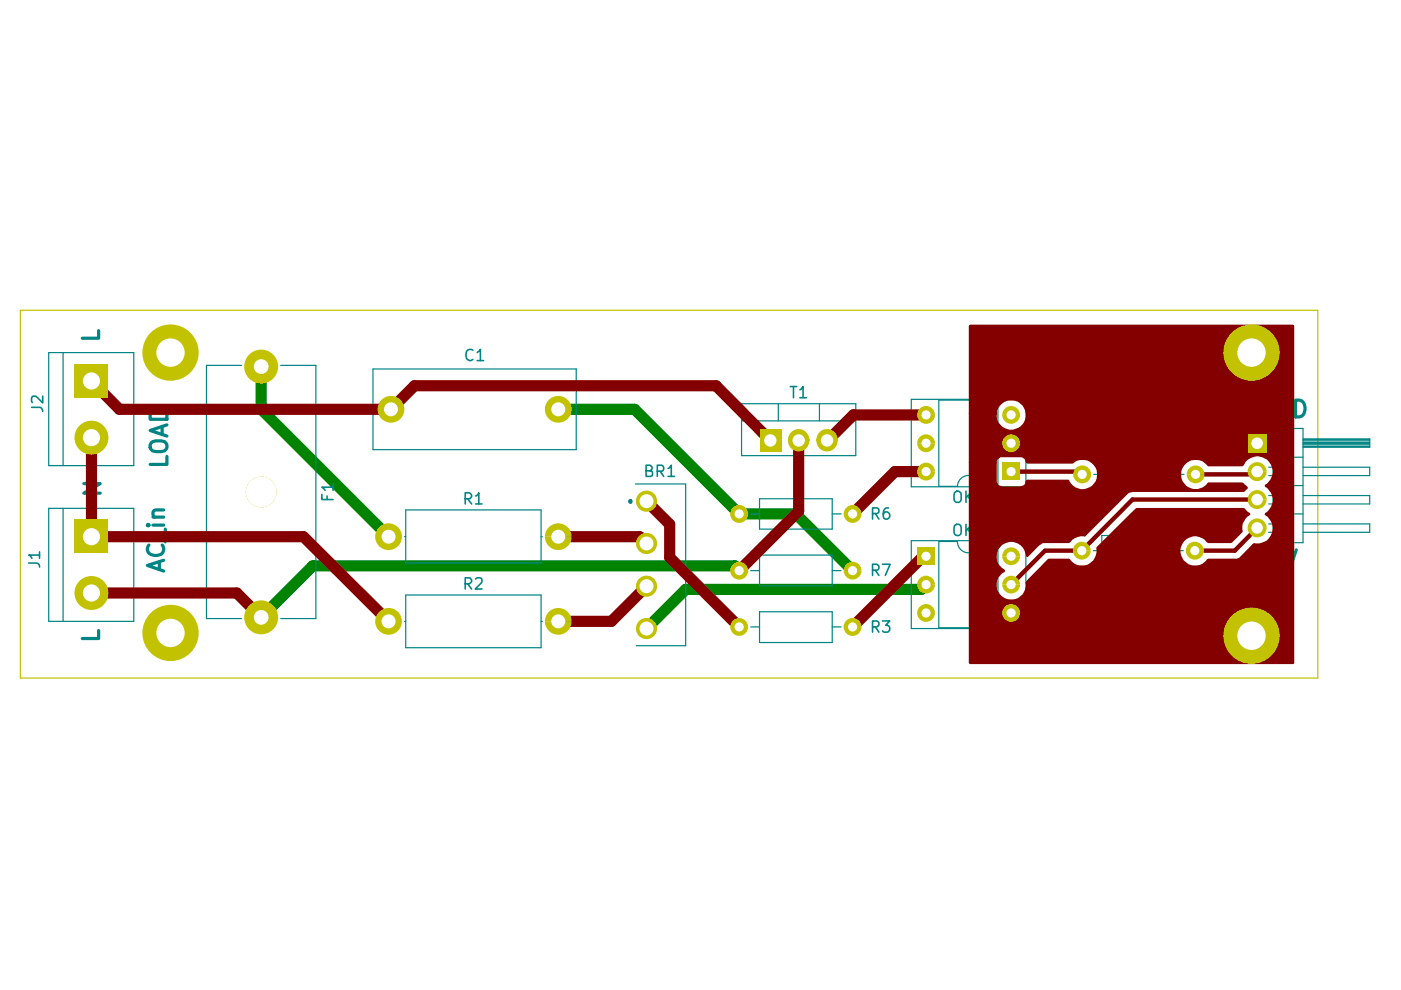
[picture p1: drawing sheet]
<svg xmlns="http://www.w3.org/2000/svg" width="297mm" height="210mm" viewBox="0 0 297 210" stroke-linecap="round" stroke-linejoin="round" font-family="sans-serif">
<path d="M55.4 77.7v9.1l27 27M118.4 86.8h16.1l22.2 22.2h12l12.1 12M156.7 121l-.9-1h-89.5l-10.9 10.9M196.3 124l-1 1h-49.9l-8.3 8.3" fill="none" stroke="#008400" stroke-width="2.4"/>
<path d="M4.3 65.8h275.1v78h-275.1z" fill="none" stroke="#c2c200" stroke-width=".25"/>
<path d="M193.2 84.7h24.3v18.5h-24.3zM193.2 114.6h24.3v18.7h-24.3zM202.9 103.1h-3.8v-18.3h12.5v18.3h-3.9M202.9 114.8h-3.8v18.3h12.5v-18.3h-3.9M203 103.2a2.36 2.36 0 0 1 2.4-2.4 2.36 2.36 0 0 1 2.3 2.4M203 114.9a2.36 2.36 0 0 0 2.4 2.3 2.36 2.36 0 0 0 2.3-2.3M231.8 116.8h1.8M231.9 100.6h1.9M233.6 113.5v6.5M85.8 131.7h.2M86 126.2v11.1h28.7v-11.1M114.7 131.7h.3" fill="none" stroke="#008484" stroke-width=".25"/>
<g fill="none" stroke="#008484" stroke-width=".34">
<path d="M187.1 119.6h1.6l-1 2.4M202.4 104.5l.5-.4a.85 .85 0 0 1 .9 .9v.7a.76 .76 0 0 1-.8 .9 .76 .76 0 0 1-.7-.9zM202.4 111.5a.77 .77 0 0 1 .8-.3 .77 .77 0 0 1 .6 .7v.9a.76 .76 0 0 1-.8 .8 .76 .76 0 0 1-.7-.8zM204.8 104.1v2.4M204.8 111.2v2.3M205.1 105.2l1.1 1.3M205.1 112.2l1.1 1.3M206.2 104.1l-1.4 1.4M206.2 111.2l-1.4 1.3M207.1 104.4l.3-.3h.6l.4 .3v.4v.4l-1.4 1.3h1.4M207.1 111.8h.2l.5-.6v2.3M207.1 113.5h1.3"/>
<path d="M98.6 123.8h.9a.65 .65 0 0 0 .5-.7 .65 .65 0 0 0-.5-.6h-.9v2.4M99.1 123.8l.9 1.1M100.8 122.8l.4-.3h.6a.67 .67 0 0 1 .3 1l-1.3 1.4h1.4M185 120.9h.9a.67 .67 0 0 0 .5-.6 .67 .67 0 0 0-.5-.7h-.9v2.4M185.6 120.9l.8 1.1"/>
</g>
<g fill="#008484">
<circle cx="133.6" cy="106.5" r=".25"/>
<circle cx="133.6" cy="106.1" r=".25"/>
</g>
<g fill="none" stroke="#008484" stroke-width=".25">
<path d="M10.3 74.8h18.1v23.9h-18.1zM13.4 74.8v23.9M51.2 77.5h-7.4v53.6h7.4M59.5 77.5h7.5v53.6h-7.5M79.1 78.2h43.1v17.1h-43.1zM157.2 85.6h24.2v11h-24.2zM157.2 89.2h24.2M165 85.6v3.6M173.7 85.6v3.6M233.8 97.3h15.4v6.5h-15.4zM266.5 90.9h-2.9v3.1M269 99.1h.9"/>
<path d="M269.2 94.8h.7M269.2 93h.7M269.9 96.9h6.4M269.9 90.8h6.4v24.3h-6.4zM276.3 99.1h14.1v1.7h-14.1M276.3 93h14.1v1.8h-14.1M276.3 94.7h14.1M276.3 94.3h14.1M276.3 94.1h14.1M276.3 93.8h14.1M276.3 93.5h14.1M276.3 93.2h14.1"/>
<path d="M10.3 107.8h18.1v23.9h-18.1zM13.4 107.8v23.9M85.8 113.8h.2M86 108.1h28.7v11.3h-28.7zM114.7 113.8h.3M134.7 102.6h10.7v34.3h-10.5M159.2 109h1.8M161 105.7h15.4v6.5h-15.4zM161 117.7h15.4v6.5h-15.4zM176.4 109h1.9M233.6 113.5h15.5v6.5h-15.5M249.1 116.8h1.8"/>
<path d="M249.2 100.6h1.8M269 100.8h.9M269 112.9h.9M269 111.1h.9M269 106.8h.9M269 105.1h.9M269.9 109h6.4M269.9 103h6.4M276.3 111.1h14.1v1.8h-14.1M276.3 105.1h14.1v1.7h-14.1M86 126.2h28.7M159.2 132.9h1.8"/>
<path d="M159.2 121h1.8M161 129.7h15.4v6.5h-15.4zM176.4 132.9h1.9M176.4 121h1.9"/>
</g>
<path d="M133.5 106.1h.3v.4h-.3z" fill="none" stroke="#008484" stroke-width=".51"/>
<g fill="none" stroke="#008484" stroke-width=".34">
<path d="M100.2 74.3a.96 .96 0 0 0-1.1 0 .96 .96 0 0 0-.3 1.1 .88 .88 0 0 0 .5 .9 .88 .88 0 0 0 .9-.1M101.2 74.8l.7-.7v2.4M101.2 76.5h1.3M6.7 86.4h1.7a.88 .88 0 0 1 .7 .8M9.1 84v1.4l-1.4-1.3a.67 .67 0 0 0-1 .3v.6l.2 .3M137 99.8h.8l.2-.1a.56 .56 0 0 0 .3-.6 .56 .56 0 0 0-.5-.5h-.8v2.4h.9l.4-.2v-.8l-.5-.2M139.4 99.9h.9a.68 .68 0 0 0 .4-.6 .68 .68 0 0 0-.4-.7h-.9v2.4M140 99.9l.7 1.1M141.6 99.3l.3-.1 .4-.6v2.4M167.6 82h1.3M168.2 82v2.3M169.6 82.6l.2-.1 .5-.5v2.3"/>
<path d="M169.6 84.3h1.3M239.6 93.9h.9a.67 .67 0 0 0 .5-.6 .67 .67 0 0 0-.5-.7h-.9v2.4M240.2 93.9l.8 1.1M242.4 92.5l-.5 1.7h1.4M243 93.5v1.5M260.3 92v1.7a.7 .7 0 0 1-.8 .7M261.3 92h1.4l-.7 1a.63 .63 0 0 1 .7 .4l-.1 .8a1.15 1.15 0 0 1-1.3 0M6.1 119.4h1.6a.7 .7 0 0 1 .7 .8M8.4 117.7h-2.3l.3 .2 .4 .5M8.4 117v1.4M68.2 104.8v1.1h2.4M69.3 105.2v.7"/>
<path d="M70.6 103.3h-2.4l.7 .7M70.6 102.6v1.4M98.6 105.7h1.1a.67 .67 0 0 0 .3-.7 .67 .67 0 0 0-.5-.5h-.9v2.3M99.1 105.7l.9 1.1M100.8 105.2l.3-.1 .4-.6v2.3M100.8 106.8h1.4M141.6 101h1.4M185 108.9h.9a.62 .62 0 0 0 .5-.6 .62 .62 0 0 0-.5-.6h-.9v2.4M185.6 108.9l.8 1.2M188.4 107.7a.81 .81 0 0 0-1 .5 1.69 1.69 0 0 0 .1 1.7l.2 .2a.84 .84 0 0 0 .9-.5 .87 .87 0 0 0-.5-1.1h-.4l-.4 .6M239.6 110.7h.9a.68 .68 0 0 0 .5-.6 .68 .68 0 0 0-.5-.6h-.9v2.3M240.2 110.7l.8 1.1"/>
<path d="M243.1 109.5h-1.1l-.1 1.1a.89 .89 0 0 1 1.3 .2 .87 .87 0 0 1-.5 1h-.5l-.3-.2M185 132.9h.9a.68 .68 0 0 0 .5-.6 .68 .68 0 0 0-.5-.6h-.9v2.3M185.6 132.9l.8 1.1M187.1 131.7h1.5l-.8 .9a.67 .67 0 0 1 .8 .4v.6l-.2 .3-.9 .1-.4-.2"/>
</g>
<g fill="none" stroke="#008484" stroke-width=".68">
<path d="M20.9 70.1v1.6h-3.5M32 94a2.53 2.53 0 0 1 3.2 0 1.12 1.12 0 0 1-.3 1.6 2.75 2.75 0 0 1-2.9-.4l-.2-.3v-.6zM32 87.5a2.22 2.22 0 0 1 3.2 0l.2 1.4h-3.6zM34.4 90.4v1.7M35.4 96.8v1.7h-3.6M35.4 90.1l-3.6 1.2 3.6 1.2M269.2 85a1.37 1.37 0 0 0-1.4 .1 1.37 1.37 0 0 0-.6 1.3 1.51 1.51 0 0 0 .4 1.6 1.51 1.51 0 0 0 1.6 .2l.2-.1v-1.2h-.7M273 84.8v3.6l-2.1-3.6v3.6M274.7 84.8h.8a1.94 1.94 0 0 1 .9 3.1l-.4 .3-.5 .2h-.8zM17.8 102.5h3.5l-3.5 2.1h3.5M31.2 111.3l.2 .2 .2-.2-.2-.1-.2 .1h.4M31.6 115.6a1.33 1.33 0 0 0-.2 1.5 1.33 1.33 0 0 0 1.4 .7 1.41 1.41 0 0 0 1.6-.5 1.41 1.41 0 0 0 0-1.7"/>
<path d="M32.4 111.3h2.3M32.4 109.6h2.3M33.8 119.1v1.6M34.7 118.8l-3.5 1.1 3.5 1.2M34.7 108.1h-1.8l-.3 .2a.97 .97 0 0 0 .2 1.3M35.1 112.2v2.7M271.3 116.6h-1.7l-.2 1.7 .5-.4h.9l.3 .2 .3 .5v.9l-.1 .3-.5 .3h-.9l-.5-.3M272.5 116.6l1.1 3.5 1.2-3.5M20.9 133.7v1.7h-3.5"/>
</g>
<path d="M19.4 80.8l5.9 6h57.6l5-5M19.4 92.8v21h44.9l18.1 17.9M151.8 81.8l11.5 11.6M169.3 93.4v15l-12.6 12.6M19.4 125.7h30.8l5.2 5.2" fill="none" stroke="#840000" stroke-width="2.4"/>
<path d="M163.2 93.1v.3" fill="none" stroke="#840000" stroke-width="3.6"/>
<path d="M214.4 100h14.5M253.5 100.6h12.4M265.9 112.5l.6-.6-4.7 4.9h-8.5M266.5 105.9h-26.4l-10.7 10.9h-7.8l-7.2 7.2" fill="none" stroke="#840000" stroke-width=".93"/>
<path d="M205.7 69.1h68.4v71.4h-68.4v-22.9h5.3a3.3 3.3 0 0 0 1.8 3.4 3.4 3.4 0 0 0 .1 6.1 3.4 3.4 0 0 0 4.8-3.6l4.7-4.8h4.2a3.4 3.4 0 0 0 4.1 1.3 3.4 3.4 0 0 0 2-3.8l8.3-8.2h22.7l1.1 1a3.1 3.1 0 0 0-1.6 3.6l-2.2 2.3h-4.8a3.4 3.4 0 0 0-5.1-.6 3.4 3.4 0 0 0 0 5 3.4 3.4 0 0 0 5.1-.6h6.3l.4-.2 3-3.1a3.5 3.5 0 0 0 4-2.1 3.5 3.5 0 0 0-1.5-4.3 3.5 3.5 0 0 0 0-6 3.5 3.5 0 0 0 .5-5.7 3.5 3.5 0 0 0-5.5 1.3h-7.2a3.4 3.4 0 0 0-4.9-.5 3.4 3.4 0 0 0 0 5 3.4 3.4 0 0 0 4.9-.5h7.2l.9 .8-.6 .6h-23.6l-.7 .2-.3 .2-9.2 9.1a3.3 3.3 0 0 0-3.3 1.4h-5.7l-.8 .5-2.3 2.4a3.4 3.4 0 0 0-3.3-3.2 3.4 3.4 0 0 0-3.5 3h-5.3v-19.5h5.3v4.1a1.47 1.47 0 0 0 1.5 1.2h3.8a1.45 1.45 0 0 0 1.5-1.4h8.6a3.4 3.4 0 0 0 4.8 1.6 3.4 3.4 0 0 0 1.1-4.9 3.4 3.4 0 0 0-4.9-.7h-9.6l-.1-.2a1.21 1.21 0 0 0-1.2-1.2h-4.3a1.43 1.43 0 0 0-1.2 1.5h-5.3v-10.4h5.3a3.4 3.4 0 0 0 4.2 3.6 3.4 3.4 0 0 0 2.1-5.1 3.4 3.4 0 0 0-5.5-.4l-.7 1.2-.1 .7h-5.3z" fill="#840000"/>
<path d="M205.7 69.1h68.4v71.4h-68.4v-22.9h5.3a3.3 3.3 0 0 0 1.8 3.4 3.4 3.4 0 0 0 .1 6.1 3.4 3.4 0 0 0 4.8-3.6l4.7-4.8h4.2a3.4 3.4 0 0 0 4.1 1.3 3.4 3.4 0 0 0 2-3.8l8.3-8.2h22.7l1.1 1a3.1 3.1 0 0 0-1.6 3.6l-2.2 2.3h-4.8a3.4 3.4 0 0 0-5.1-.6 3.4 3.4 0 0 0 0 5 3.4 3.4 0 0 0 5.1-.6h6.3l.4-.2 3-3.1a3.5 3.5 0 0 0 4-2.1 3.5 3.5 0 0 0-1.5-4.3 3.5 3.5 0 0 0 0-6 3.5 3.5 0 0 0 .5-5.7 3.5 3.5 0 0 0-5.5 1.3h-7.2a3.4 3.4 0 0 0-4.9-.5 3.4 3.4 0 0 0 0 5 3.4 3.4 0 0 0 4.9-.5h7.2l.9 .8-.6 .6h-23.6l-.7 .2-.3 .2-9.2 9.1a3.3 3.3 0 0 0-3.3 1.4h-5.7l-.8 .5-2.3 2.4a3.4 3.4 0 0 0-3.3-3.2 3.4 3.4 0 0 0-3.5 3h-5.3v-19.5h5.3v4.1a1.47 1.47 0 0 0 1.5 1.2h3.8a1.45 1.45 0 0 0 1.5-1.4h8.6a3.4 3.4 0 0 0 4.8 1.6 3.4 3.4 0 0 0 1.1-4.9 3.4 3.4 0 0 0-4.9-.7h-9.6l-.1-.2a1.21 1.21 0 0 0-1.2-1.2h-4.3a1.43 1.43 0 0 0-1.2 1.5h-5.3v-10.4h5.3a3.4 3.4 0 0 0 4.2 3.6 3.4 3.4 0 0 0 2.1-5.1 3.4 3.4 0 0 0-5.5-.4l-.7 1.2-.1 .7h-5.3z" fill="none" stroke="#840000" stroke-width=".59"/>
<path d="M87.9 81.8h63.9M196.3 100h-6.6l-8.9 9M196.3 88h-15.4l-5.4 5.4M118.4 113.8h17.2l1.5 1.4M137.1 106.3l4.9 4.9v7l14.7 14.7M195.7 117.9l-14.9 15M137.1 124.3l-7.5 7.4h-11.2" fill="none" stroke="#840000" stroke-width="2.4"/>
<g fill="#c2c200">
<path d="M116.6 129.5a2.83 2.83 0 0 1 3-.3 2.83 2.83 0 0 1 1.6 2.5h-5.7a2.83 2.83 0 0 1 1.1-2.2z"/>
<path d="M115.5 131.7h5.7a2.83 2.83 0 0 1-2.8 2.9 2.83 2.83 0 0 1-2.9-2.9z"/>
<path d="M116.6 111.6a2.83 2.83 0 0 1 3-.4 2.83 2.83 0 0 1 1.6 2.6h-5.7a2.83 2.83 0 0 1 1.1-2.2z"/>
<path d="M115.5 113.8h5.7a2.83 2.83 0 0 1-2.8 2.8 2.83 2.83 0 0 1-2.9-2.8z"/>
<path d="M252.2 99.2a1.89 1.89 0 0 1 2-.4 1.89 1.89 0 0 1 1.2 1.8h-3.8l.1-.5z"/>
<path d="M251.6 100.6h3.8a1.89 1.89 0 0 1-1.9 1.9 1.89 1.89 0 0 1-1.9-1.9z"/>
<path d="M265.1 110.5a2.01 2.01 0 0 1 2.2-.4 2.01 2.01 0 0 1 1.2 1.8h-4l.1-.5z"/>
<path d="M264.5 111.9h4a2.01 2.01 0 0 1-2 2 2.01 2.01 0 0 1-2-2z"/>
<path d="M265.1 104.5a2.01 2.01 0 0 1 2.2-.4 2.01 2.01 0 0 1 1.2 1.8h-4l.1-.5z"/>
<path d="M264.5 105.9h4a2.01 2.01 0 0 1-2 2 2.01 2.01 0 0 1-2-2z"/>
<path d="M265.1 98.6a2.01 2.01 0 0 1 2.2-.5 2.01 2.01 0 0 1 1.2 1.9h-4l.1-.5z"/>
<path d="M264.5 100h4a2.01 2.01 0 0 1-2 2 2.01 2.01 0 0 1-2-2z"/>
<path d="M264.6 91.9h4v4h-4z"/>
<path d="M154.8 132.9h3.8a1.89 1.89 0 0 1-1.9 1.9 1.89 1.89 0 0 1-1.9-1.9z"/>
<path d="M155.4 131.6a1.89 1.89 0 0 1 2-.4 1.89 1.89 0 0 1 1.2 1.7h-3.8l.1-.5z"/>
<path d="M161.1 91h4.5v4.8h-4.5z"/>
<path d="M179.4 119.7a1.89 1.89 0 0 1 2.1-.5 1.89 1.89 0 0 1 1.2 1.8h-3.8v-.5z"/>
<path d="M178.9 121h3.8a1.89 1.89 0 0 1-1.9 1.9 1.89 1.89 0 0 1-1.9-1.9z"/>
<path d="M179.4 107.6a1.89 1.89 0 0 1 2.1-.4 1.89 1.89 0 0 1 1.2 1.8h-3.8v-.5z"/>
<path d="M178.9 109h3.8a1.89 1.89 0 0 1-1.9 1.9 1.89 1.89 0 0 1-1.9-1.9z"/>
<path d="M195 128.6a1.89 1.89 0 0 1 2.1-.4 1.89 1.89 0 0 1 1.1 1.8h-3.7v-.5z"/>
<path d="M194.5 130h3.7a1.89 1.89 0 0 1-1.9 1.9 1.89 1.89 0 0 1-1.8-1.9z"/>
<path d="M195 122.6a1.89 1.89 0 0 1 2.1-.4 1.89 1.89 0 0 1 1.1 1.8h-3.7v-.6z"/>
<path d="M194.5 124h3.7a1.89 1.89 0 0 1-1.9 1.8 1.89 1.89 0 0 1-1.8-1.8z"/>
<path d="M194.5 116.1h3.7v3.8h-3.7z"/>
<path d="M227.5 116.8h3.8a1.89 1.89 0 0 1-1.9 1.8 1.89 1.89 0 0 1-1.9-1.8z"/>
<path d="M228 115.4a1.89 1.89 0 0 1 2.1-.4 1.89 1.89 0 0 1 1.2 1.8h-3.8v-.5z"/>
<path d="M212.4 98h3.8v3.9h-3.8z"/>
<path d="M212.5 94h3.8a1.89 1.89 0 0 1-1.9 1.9 1.89 1.89 0 0 1-1.9-1.9z"/>
<path d="M213 92.6a1.89 1.89 0 0 1 2.1-.4 1.89 1.89 0 0 1 1.2 1.8h-3.8l.1-.5z"/>
<path d="M212.5 88h3.8a1.89 1.89 0 0 1-1.9 1.9 1.89 1.89 0 0 1-1.9-1.9z"/>
<path d="M213 86.6a1.89 1.89 0 0 1 2.1-.4 1.89 1.89 0 0 1 1.2 1.8h-3.8l.1-.5z"/>
<path d="M213 116.6a1.89 1.89 0 0 1 2.1-.4 1.89 1.89 0 0 1 1.2 1.7h-3.8l.1-.5z"/>
<path d="M212.5 117.9h3.8a1.89 1.89 0 0 1-1.9 1.9 1.89 1.89 0 0 1-1.9-1.9z"/>
<path d="M213 122.6a1.89 1.89 0 0 1 2.1-.4 1.89 1.89 0 0 1 1.2 1.8h-3.8l.1-.6z"/>
<path d="M212.5 124h3.8a1.89 1.89 0 0 1-1.9 1.8 1.89 1.89 0 0 1-1.9-1.8z"/>
<path d="M213 128.6a1.89 1.89 0 0 1 2.1-.4 1.89 1.89 0 0 1 1.2 1.8h-3.8l.1-.5z"/>
<path d="M212.5 130h3.8a1.89 1.89 0 0 1-1.9 1.9 1.89 1.89 0 0 1-1.9-1.9z"/>
<path d="M173.8 91.6a2.25 2.25 0 0 1 2.4-.5 2.25 2.25 0 0 1 1.4 2.1h-4.5l.1-.6z"/>
<path d="M173.1 93.5h4.5a2.25 2.25 0 0 1-2.3 2.2 2.25 2.25 0 0 1-2.2-2.2z"/>
<circle cx="82.4" cy="131.7" r="2.84"/>
<circle cx="137.1" cy="133.3" r="2.24"/>
<circle cx="137.1" cy="106.3" r="2.24"/>
<circle cx="82.9" cy="86.8" r="2.84"/>
<circle cx="118.4" cy="86.8" r="2.84"/>
<circle cx="265.3" cy="74.8" r="6"/>
<circle cx="265.3" cy="134.8" r="6"/>
<circle cx="253.3" cy="116.8" r="1.91"/>
<circle cx="137.1" cy="124.3" r="2.24"/>
<circle cx="137.1" cy="115.2" r="2.24"/>
<circle cx="156.7" cy="121" r="1.91"/>
<circle cx="156.7" cy="109" r="1.91"/>
<circle cx="180.8" cy="132.9" r="1.91"/>
<circle cx="229.4" cy="100.6" r="1.91"/>
</g>
<path d="M173.1 93.3h4.5" fill="none" stroke="#c2c200" stroke-width=".25"/>
<g fill="#c2c200">
<path d="M167.7 91.6a2.25 2.25 0 0 1 2.5-.5 2.25 2.25 0 0 1 1.4 2.1h-4.5l.1-.6z"/>
<path d="M167.1 93.5h4.5a2.25 2.25 0 0 1-2.3 2.2 2.25 2.25 0 0 1-2.2-2.2z"/>
</g>
<path d="M167.1 93.3h4.5" fill="none" stroke="#c2c200" stroke-width=".25"/>
<g fill="#c2c200">
<path d="M194.5 88h3.7a1.89 1.89 0 0 1-1.9 1.9 1.89 1.89 0 0 1-1.8-1.9z"/>
<path d="M195 86.6a1.89 1.89 0 0 1 2.1-.4 1.89 1.89 0 0 1 1.1 1.8h-3.7v-.5z"/>
<path d="M194.5 94h3.7a1.89 1.89 0 0 1-1.9 1.9 1.89 1.89 0 0 1-1.8-1.9z"/>
<path d="M195 92.6a1.89 1.89 0 0 1 2.1-.4 1.89 1.89 0 0 1 1.1 1.8h-3.7v-.5z"/>
<path d="M194.5 100h3.7a1.89 1.89 0 0 1-1.9 1.9 1.89 1.89 0 0 1-1.8-1.9z"/>
<path d="M195 98.7a1.89 1.89 0 0 1 2.1-.5 1.89 1.89 0 0 1 1.1 1.8h-3.7v-.5z"/>
<path d="M15.8 77.2h7.1v7.1h-7.1z"/>
<path d="M15.8 110.2h7.1v7.1h-7.1z"/>
<circle cx="36.2" cy="134.2" r="6"/>
<circle cx="82.4" cy="113.8" r="2.84"/>
<circle cx="55.4" cy="104.3" r="3.3"/>
<circle cx="55.4" cy="130.9" r="3.6"/>
<circle cx="36.2" cy="74.8" r="6"/>
<circle cx="19.4" cy="92.8" r="3.6"/>
<circle cx="19.4" cy="125.7" r="3.6"/>
<circle cx="55.4" cy="77.7" r="3.6"/>
</g>
<g fill="#fff">
<circle cx="55.4" cy="104.3" r="3.3"/>
<circle cx="118.4" cy="131.7" r="1.48"/>
<circle cx="82.4" cy="131.7" r="1.48"/>
<circle cx="137.1" cy="133.3" r="1.48"/>
<circle cx="137.1" cy="106.3" r="1.48"/>
<circle cx="118.4" cy="113.8" r="1.48"/>
<circle cx="118.4" cy="86.8" r="1.48"/>
<circle cx="265.3" cy="74.8" r="3"/>
<circle cx="265.3" cy="134.8" r="3"/>
<circle cx="253.3" cy="116.8" r=".97"/>
<circle cx="253.5" cy="100.6" r=".97"/>
<circle cx="266.5" cy="111.9" r="1.23"/>
<circle cx="266.5" cy="105.9" r="1.23"/>
<circle cx="266.5" cy="100" r="1.23"/>
<circle cx="266.5" cy="94" r="1.23"/>
<circle cx="137.1" cy="124.3" r="1.48"/>
<circle cx="137.1" cy="115.2" r="1.48"/>
<circle cx="156.7" cy="121" r=".97"/>
<circle cx="156.7" cy="109" r=".97"/>
<circle cx="156.7" cy="132.9" r=".97"/>
<circle cx="163.3" cy="93.4" r="1.31"/>
<circle cx="180.8" cy="121" r=".97"/>
<circle cx="180.8" cy="109" r=".97"/>
<circle cx="180.8" cy="132.9" r=".97"/>
<circle cx="196.3" cy="130" r=".97"/>
<circle cx="196.3" cy="124" r=".97"/>
<circle cx="196.3" cy="117.9" r=".97"/>
<circle cx="229.4" cy="116.8" r=".97"/>
<circle cx="229.4" cy="100.6" r=".97"/>
<circle cx="214.4" cy="100" r=".97"/>
<circle cx="214.4" cy="94" r=".97"/>
<circle cx="214.4" cy="88" r=".97"/>
<circle cx="214.4" cy="117.9" r=".97"/>
<circle cx="214.4" cy="124" r=".97"/>
<circle cx="214.4" cy="130" r=".97"/>
<circle cx="175.3" cy="93.4" r="1.31"/>
<circle cx="169.3" cy="93.4" r="1.31"/>
<circle cx="196.3" cy="88" r=".97"/>
<circle cx="196.3" cy="94" r=".97"/>
<circle cx="196.3" cy="100" r=".97"/>
<circle cx="36.2" cy="134.2" r="3"/>
<circle cx="82.4" cy="113.8" r="1.48"/>
<circle cx="55.4" cy="130.9" r="1.57"/>
<circle cx="55.4" cy="77.7" r="1.57"/>
<circle cx="82.9" cy="86.8" r="1.48"/>
<circle cx="36.2" cy="74.8" r="3"/>
<circle cx="19.4" cy="92.8" r="1.82"/>
<circle cx="19.4" cy="80.8" r="1.82"/>
<circle cx="19.4" cy="125.7" r="1.82"/>
<circle cx="19.4" cy="113.8" r="1.82"/>
</g>
</svg>
